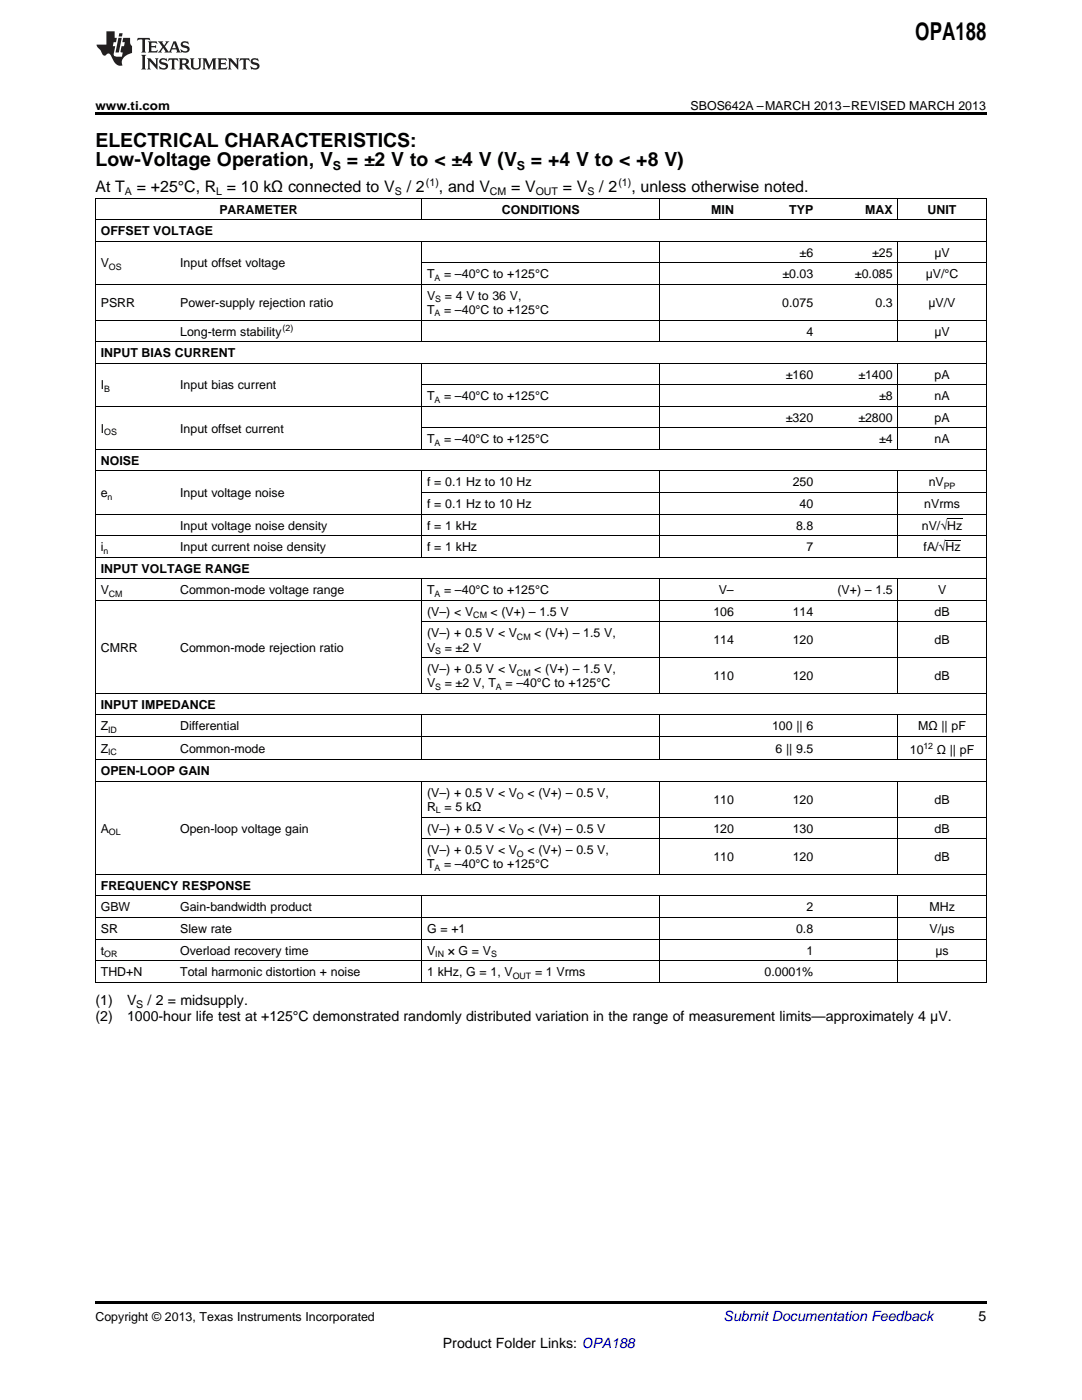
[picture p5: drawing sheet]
<svg xmlns="http://www.w3.org/2000/svg" width="216mm" height="279mm" viewBox="0 0 216 279" stroke-linecap="round" stroke-linejoin="round" font-family="sans-serif">
<defs><g id="words">
<text font-size="4.9" x="182.6" y="7.9">OPA188</text>
<g font-size="3.9">
<text x="19" y="29.3">ELECTRICAL CHARACTERISTICS:</text>
<text x="19" y="33.2">Low-Voltage Operation, V</text>
<text x="69.2" y="33.2">= ±2 V to &lt; ±4 V (V</text>
<text x="105.9" y="33.2">= +4 V to &lt; +8 V)</text>
</g>
<g font-size="3.2">
<text x="19" y="38.3">At T</text>
<text x="27.3" y="38.3">= +25°C, R = 10 kΩ connected to V</text>
<text x="81.1" y="38.3">/ 2</text>
<text x="87.6" y="38.3">, and V</text>
<text x="102" y="38.3">= V</text>
<text x="112.3" y="38.3">= V</text>
<text x="119.6" y="38.3">/ 2</text>
<text x="126" y="38.3">, unless otherwise noted.</text>
</g>
<g font-size="2.8">
<text x="19" y="200.7">(1)</text>
<text x="19" y="203.8">(2)</text>
<text x="25.4" y="200.7">V</text>
<text x="25.4" y="203.8">1000-hour life test at +125°C demonstrated randomly distributed variation in the range of measurement limits—approximately 4 μV.</text>
<text x="29.5" y="200.7">/ 2 = midsupply.</text>
<text x="195.3" y="263.6">5</text>
<text x="88.4" y="269">Product Folder Links: OPA188</text>
</g>
<text font-size="2.8" fill="#0000c8" x="144.4" y="263.6">Submit Documentation Feedback</text>
<g font-size="2.5">
<text x="19" y="21.9">www.ti.com</text>
<text x="137.8" y="21.9">SBOS642A –MARCH 2013–REVISED MARCH 2013</text>
<text x="66.4" y="33.9">S</text>
<text x="103.2" y="33.9">S</text>
<text x="20.1" y="46.9">OFFSET VOLTAGE</text>
<text x="43.8" y="42.6">PARAMETER</text>
<text x="100.2" y="42.6">CONDITIONS</text>
<text x="141.9" y="42.6">MIN</text>
<text x="157.5" y="42.6">TYP</text>
<text x="172.6" y="42.6">MAX</text>
<text x="185.1" y="42.6">UNIT</text>
<text x="20.1" y="53.4">V</text>
<text x="35.9" y="53.4">Input offset voltage</text>
<text x="159.6" y="51.2">±6</text>
<text x="174" y="51.2">±25</text>
<text x="186.4" y="51.2">μV</text>
<text x="85.2" y="55.5">T</text>
<text x="85.2" y="59.8">V</text>
<text x="88.6" y="55.5">= –40°C to +125°C</text>
<text x="88.8" y="59.8">= 4 V to 36 V,</text>
<text x="156.1" y="55.5">±0.03</text>
<text x="170.6" y="55.5">±0.085</text>
<text x="184.7" y="55.5">μV/°C</text>
<text x="20.1" y="61.2">PSRR</text>
<text x="35.9" y="61.2">Power-supply rejection ratio</text>
<text x="85.2" y="62.7">T</text>
<text x="88.6" y="62.7">= –40°C to +125°C</text>
<text x="156.1" y="61.2">0.075</text>
<text x="174.7" y="61.2">0.3</text>
<text x="185.3" y="61.2">μV/V</text>
<text x="20.1" y="71.3">INPUT BIAS CURRENT</text>
<text x="35.9" y="67">Long-term stability</text>
<text x="160.9" y="67">4</text>
<text x="186.4" y="67">μV</text>
<text x="20.1" y="77.7">I</text>
<text x="35.9" y="77.7">Input bias current</text>
<text x="156.8" y="75.6">±160</text>
<text x="171.3" y="75.6">±1400</text>
<text x="186.5" y="75.6">pA</text>
<text x="85.2" y="79.9">T</text>
<text x="88.6" y="79.9">= –40°C to +125°C</text>
<text x="175.4" y="79.9">±8</text>
<text x="186.5" y="79.9">nA</text>
<text x="20.1" y="86.3">I</text>
<text x="35.9" y="86.3">Input offset current</text>
<text x="85.2" y="88.5">T</text>
<text x="88.6" y="88.5">= –40°C to +125°C</text>
<text x="156.8" y="84.2">±320</text>
<text x="171.3" y="84.2">±2800</text>
<text x="175.4" y="88.5">±4</text>
<text x="186.5" y="84.2">pA</text>
<text x="186.5" y="88.5">nA</text>
<text x="20.1" y="92.8">NOISE</text>
<text x="20.1" y="99.2">e</text>
<text x="35.9" y="99.2">Input voltage noise</text>
<text x="85.2" y="97.1">f = 0.1 Hz to 10 Hz</text>
<text x="85.2" y="101.4">f = 0.1 Hz to 10 Hz</text>
<text x="158.2" y="97.1">250</text>
<text x="159.6" y="101.4">40</text>
<text x="184.4" y="101.4">nVrms</text>
<text x="185.3" y="97.1">nV</text>
<text x="35.9" y="105.7">Input voltage noise density</text>
<text x="85.2" y="105.7">f = 1 kHz</text>
<text x="158.9" y="105.7">8.8</text>
<text x="183.9" y="105.7">nV/√Hz</text>
<text x="20.1" y="110">i</text>
<text x="35.9" y="110">Input current noise density</text>
<text x="85.2" y="110">f = 1 kHz</text>
<text x="160.9" y="110">7</text>
<text x="184.3" y="110">fA/√Hz</text>
<text x="20.1" y="114.3">INPUT VOLTAGE RANGE</text>
<text x="20.1" y="118.6">V</text>
<text x="35.9" y="118.6">Common-mode voltage range</text>
<text x="85.2" y="118.6">T</text>
<text x="88.6" y="118.6">= –40°C to +125°C</text>
<text x="143.4" y="118.6">V–</text>
<text x="167.1" y="118.6">(V+) – 1.5</text>
<text x="187.2" y="118.6">V</text>
<text x="85.2" y="122.9">(V–) &lt; V</text>
<text x="97.9" y="122.9">&lt; (V+) – 1.5 V</text>
<text x="142.3" y="122.9">106</text>
<text x="158.2" y="122.9">114</text>
<text x="186.5" y="122.9">dB</text>
<text x="20.1" y="130">CMRR</text>
<text x="35.9" y="130">Common-mode rejection ratio</text>
<text x="85.2" y="127.2">(V–) + 0.5 V &lt; V</text>
<text x="85.2" y="130">V</text>
<text x="88.8" y="130">= ±2 V</text>
<text x="106.6" y="127.2">&lt; (V+) – 1.5 V,</text>
<text x="142.3" y="128.6">114</text>
<text x="158.2" y="128.6">120</text>
<text x="186.5" y="128.6">dB</text>
<text x="85.2" y="134.3">(V–) + 0.5 V &lt; V</text>
<text x="85.2" y="137.2">V</text>
<text x="88.8" y="137.2">= ±2 V, T</text>
<text x="100.9" y="137.2">= –40°C to +125°C</text>
<text x="106.6" y="134.3">&lt; (V+) – 1.5 V,</text>
<text x="142.3" y="135.7">110</text>
<text x="158.2" y="135.7">120</text>
<text x="186.5" y="135.7">dB</text>
<text x="20.1" y="141.5">INPUT IMPEDANCE</text>
<text x="20.1" y="145.8">Z</text>
<text x="35.9" y="145.8">Differential</text>
<text x="154.1" y="145.8">100 || 6</text>
<text x="183.2" y="145.8">MΩ || pF</text>
<text x="20.1" y="150.2">Z</text>
<text x="20.1" y="154.7">OPEN-LOOP GAIN</text>
<text x="35.9" y="150.2">Common-mode</text>
<text x="154.7" y="150.2">6 || 9.5</text>
<text x="181.5" y="150.4">10</text>
<text x="186.9" y="150.4">Ω || pF</text>
<text x="85.2" y="159">(V–) + 0.5 V &lt; V</text>
<text x="85.2" y="161.9">R = 5 kΩ</text>
<text x="105.2" y="159">&lt; (V+) – 0.5 V,</text>
<text x="142.3" y="160.4">110</text>
<text x="158.2" y="160.4">120</text>
<text x="186.5" y="160.4">dB</text>
<text x="20.1" y="166.2">A</text>
<text x="35.9" y="166.2">Open-loop voltage gain</text>
<text x="85.2" y="166.2">(V–) + 0.5 V &lt; V</text>
<text x="105.2" y="166.2">&lt; (V+) – 0.5 V</text>
<text x="142.3" y="166.2">120</text>
<text x="158.2" y="166.2">130</text>
<text x="186.5" y="166.2">dB</text>
<text x="85.2" y="170.5">(V–) + 0.5 V &lt; V</text>
<text x="85.2" y="173.3">T</text>
<text x="88.6" y="173.3">= –40°C to +125°C</text>
<text x="105.2" y="170.5">&lt; (V+) – 0.5 V,</text>
<text x="142.3" y="171.9">110</text>
<text x="158.2" y="171.9">120</text>
<text x="186.5" y="171.9">dB</text>
<text x="20.1" y="177.6">FREQUENCY RESPONSE</text>
<text x="20.1" y="181.9">GBW</text>
<text x="35.9" y="181.9">Gain-bandwidth product</text>
<text x="160.9" y="181.9">2</text>
<text x="185.5" y="181.9">MHz</text>
<text x="20.1" y="186.2">SR</text>
<text x="20.1" y="190.5">t</text>
<text x="35.9" y="186.2">Slew rate</text>
<text x="35.9" y="190.5">Overload recovery time</text>
<text x="85.2" y="186.2">G = +1</text>
<text x="85.2" y="190.5">V</text>
<text x="89.4" y="190.5">× G = V</text>
<text x="158.9" y="186.2">0.8</text>
<text x="160.9" y="190.5">1</text>
<text x="185.5" y="186.2">V/μs</text>
<text x="186.7" y="190.5">μs</text>
<text x="20.1" y="194.8">THD+N</text>
<text x="35.9" y="194.8">Total harmonic distortion + noise</text>
<text x="85.2" y="194.8">1 kHz, G = 1, V</text>
<text x="106.8" y="194.8">= 1 Vrms</text>
<text x="152.5" y="194.8">0.0001%</text>
<text x="19" y="263.6">Copyright © 2013, Texas Instruments Incorporated</text>
</g>
<g font-size="2.1">
<text x="24.9" y="38.9">A</text>
<text x="43.1" y="38.9">L</text>
<text x="78.8" y="38.9">S</text>
<text x="85" y="37">(1)</text>
<text x="97.8" y="38.9">CM</text>
<text x="106.9" y="38.9">OUT</text>
<text x="117.2" y="38.9">S</text>
<text x="123.4" y="37">(1)</text>
<text x="27.2" y="201.2">S</text>
</g>
<g font-size="1.8">
<text x="21.7" y="53.9">OS</text>
<text x="86.7" y="56">A</text>
<text x="56.4" y="66">(2)</text>
<text x="86.7" y="63.1">A</text>
<text x="86.9" y="60.3">S</text>
<text x="20.8" y="78.2">B</text>
<text x="86.7" y="80.4">A</text>
<text x="20.8" y="86.8">OS</text>
<text x="86.7" y="89">A</text>
<text x="21.4" y="99.7">n</text>
<text x="188.3" y="97.6">PP</text>
<text x="20.6" y="110.5">n</text>
<text x="21.7" y="119.1">CM</text>
<text x="86.7" y="119.1">A</text>
<text x="94.4" y="123.4">CM</text>
<text x="86.9" y="130.5">S</text>
<text x="103.2" y="127.7">CM</text>
<text x="86.9" y="137.7">S</text>
<text x="99" y="137.7">A</text>
<text x="103.2" y="134.8">CM</text>
<text x="21.6" y="146.3">ID</text>
<text x="184.3" y="149.4">12</text>
<text x="21.6" y="150.7">IC</text>
<text x="103.2" y="159.5">O</text>
<text x="21.7" y="166.7">OL</text>
<text x="87" y="162.3">L</text>
<text x="103.2" y="166.7">O</text>
<text x="86.7" y="173.8">A</text>
<text x="103.2" y="171">O</text>
<text x="20.8" y="191">OR</text>
<text x="86.9" y="191">IN</text>
<text x="98" y="191">S</text>
<text x="102.3" y="195.3">OUT</text>
</g>
</g></defs>
<path d="M19 22.5h177.8v.5h-177.8zM19 259.7h177.8v.5h-177.8z" fill="#000"/>
<g fill="none" stroke="#000" stroke-width=".2">
<path d="M19 39.5h177.8M19.1 39.6v156.5M84.1 39.6v4.3M131.6 39.6v4.3M179.2 39.6v4.3M196.8 39.6v156.5M19 56.7h177.8M19 48.1h177.8M19 43.8h177.8M84.1 48.2v20M84.2 52.4h112.6M131.6 48.2v20"/>
<path d="M179.2 48.2v20M19 72.5h177.8M19 68.2h177.8M19 63.9h177.8M84.1 72.5v17.2M84.2 76.8h112.6M131.6 72.5v17.2M179.2 72.5v17.2M19 94h177.8M19 89.7h177.8M19 81.1h177.8M84.1 94.1v17.2"/>
<path d="M84.2 98.3h112.6M84.2 85.4h112.6M131.6 94.1v17.2M179.2 94.1v17.2M19 119.8h177.8M19 115.5h177.8M19 111.2h177.8M19 106.9h177.8M19 102.6h177.8M84.1 115.6v22.8M131.6 115.6v22.8M179.2 115.6v22.8"/>
<path d="M19 138.4h177.8M84.2 131.3h112.6M84.2 124.1h112.6M19 155.9h177.8M19 151.6h177.8M19 147h177.8M19 142.7h177.8M84.1 142.7v9M84.1 156v18.6M131.6 142.7v9M131.6 156v18.6M179.2 142.7v9"/>
<path d="M179.2 156v18.6M19 178.8h177.8M19 174.5h177.8M84.1 178.9v17.2M84.2 167.4h112.6M84.2 163.1h112.6M131.6 178.9v17.2M179.2 178.9v17.2M19 196h177.8M19 191.7h177.8M19 187.4h177.8M19 183.1h177.8"/>
</g>
<g fill="#231f20">
<path d="M27.5 7.6l-.1 .5 .4-.2h.6v.1v2.1l-.2 .4h1l-.3-.4v-2.1l.1-.1h.5l.5 .2-.2-.5zM29.5 8.3l.2 .3v1.5l-.2 .4h1.8l.2-.6a1.04 1.04 0 0 1-1.3 .2v-.7h.6l.3 .2v-.6l-.3 .2h-.6v-.6l.8-.1 .4 .3-.2-.5zM31.5 8.3l.9 1.1-.9 1.1h.8l-.2-.2 .5-.7 .4 .7-.2 .2h1.5l-.1-.2 .1-.4h.9l.1 .4-.2 .2h1l-.3-.3-.7-1.9h-.5l-.9 2-.8-1 .9-1h-.8l.1 .3-.3 .5-.4-.6 .2-.2zM34.7 8.6l.4 1h-.7zM36.3 8.4a.63 .63 0 0 0-.2 .7 .63 .63 0 0 0 .6 .4l.6 .2 .1 .2a.75 .75 0 0 1-.7 .4 .75 .75 0 0 1-.6-.5l.1 .7 .1-.1a1.11 1.11 0 0 0 1.5-.6 1.13 1.13 0 0 0-1.2-.8l-.1-.4a1.04 1.04 0 0 1 1.2 .2l-.2-.5-.1 .1-.5-.2zM28.2 10.9l.2 .4v2.2l-.2 .4h1l-.3-.4v-2.2l.3-.4zM29.3 11.6l.3 .4v1.5l-.3 .4h.8l-.2-.4v-1.3l1.5 1.7v-1.9l.2-.4h-.7l.2 .4v.9l-1.1-1.3zM32 11.8a.62 .62 0 0 0-.2 .7 .62 .62 0 0 0 .6 .4l.6 .1 .1 .3a.76 .76 0 0 1-.7 .3 .76 .76 0 0 1-.6-.4l.1 .7 .1-.1a1.11 1.11 0 0 0 1.5-.6 1.13 1.13 0 0 0-1.2-.8l-.1-.4a1.04 1.04 0 0 1 1.2 .2l-.2-.6-.1 .1-.5-.1zM33.7 11.6l-.2 .6a.61 .61 0 0 1 .8-.3v1.6l-.2 .4h.9l-.2-.4v-1.6a.63 .63 0 0 1 .8 .3l-.2-.6zM35.6 11.6l.3 .4v1.5l-.3 .4h1l-.2-.2v-.8l.5 .2a.76 .76 0 0 0 1.2 .7l-1-1a.58 .58 0 0 0 .6-.5 .58 .58 0 0 0-.5-.6zM36.4 11.9h.1a.45 .45 0 0 1 .5 .1 .45 .45 0 0 1 .1 .5l-.7 .2zM37.9 11.6l.2 .2a2.17 2.17 0 0 0 .3 1.9 .99 .99 0 0 0 1.6-.6v-1.1l.2-.4h-.7l.2 .2a1.92 1.92 0 0 1-.2 1.8 .6 .6 0 0 1-.9-.5v-1.1l.2-.4zM40.4 11.6l.2 .4v1.5l-.2 .4h.7l-.2-.4v-1.4l.8 1.8 .8-1.8v1.4l-.2 .4h.9l-.2-.4v-1.5l.2-.4h-.8l-.6 1.5-.6-1.5zM43.4 11.6l.2 .4v1.5l-.2 .4h1.8l.2-.6a1.04 1.04 0 0 1-1.3 .1v-.6h.5l.4 .2v-.6l-.4 .2h-.5v-.7h.8l.3 .3-.1-.6zM45.5 11.6l.2 .4v1.5l-.2 .4h.7l-.2-.4v-1.3l1.5 1.7v-1.9l.2-.4h-.7l.2 .4v.9l-1.1-1.3zM47.9 11.6l-.1 .6a.61 .61 0 0 1 .8-.3v1.6l-.3 .4h1l-.3-.4 .1-1.6a.63 .63 0 0 1 .7 .3l-.1-.6zM50.2 11.8a.62 .62 0 0 0-.2 .7 .62 .62 0 0 0 .6 .4l.6 .1 .2 .3a.76 .76 0 0 1-.8 .3 .76 .76 0 0 1-.6-.4l.1 .7 .2-.1a1.11 1.11 0 0 0 1.5-.6 1.13 1.13 0 0 0-1.3-.8l-.1-.4a1.04 1.04 0 0 1 1.2 .2l-.1-.6-.2 .1-.5-.1z"/>
<path d="M21.2 6.3v2.6h-1.9l.1 .4 .7 .9a.91 .91 0 0 0 1 .8 .56 .56 0 0 1 .5-.3 .56 .56 0 0 1 .5 .3l.4 .8a1.53 1.53 0 0 0 1.9 1.2 1.54 1.54 0 0 1 1-2.1l.9-.3v-1.4a1.52 1.52 0 0 1-.3-1.6h-1.4l-.2 .8h.5l-.2 .8h-.4l-.2 1v.2l.4 .1-.2 .8a1.93 1.93 0 0 1-1.6-.3l.3-1.8h-.5l.2-.8h.4l.2-.8h-.4v-1.3zM23.6 7.6l-.6 2.9h.7l.6-2.9zM23.8 6.6l-.1 .7h.6l.2-.7z"/>
</g>
<path d="M188.7 107.8h3M189 103.5h3" fill="none" stroke="#000" stroke-width=".2"/>
<use href="#words"/>
</svg>
